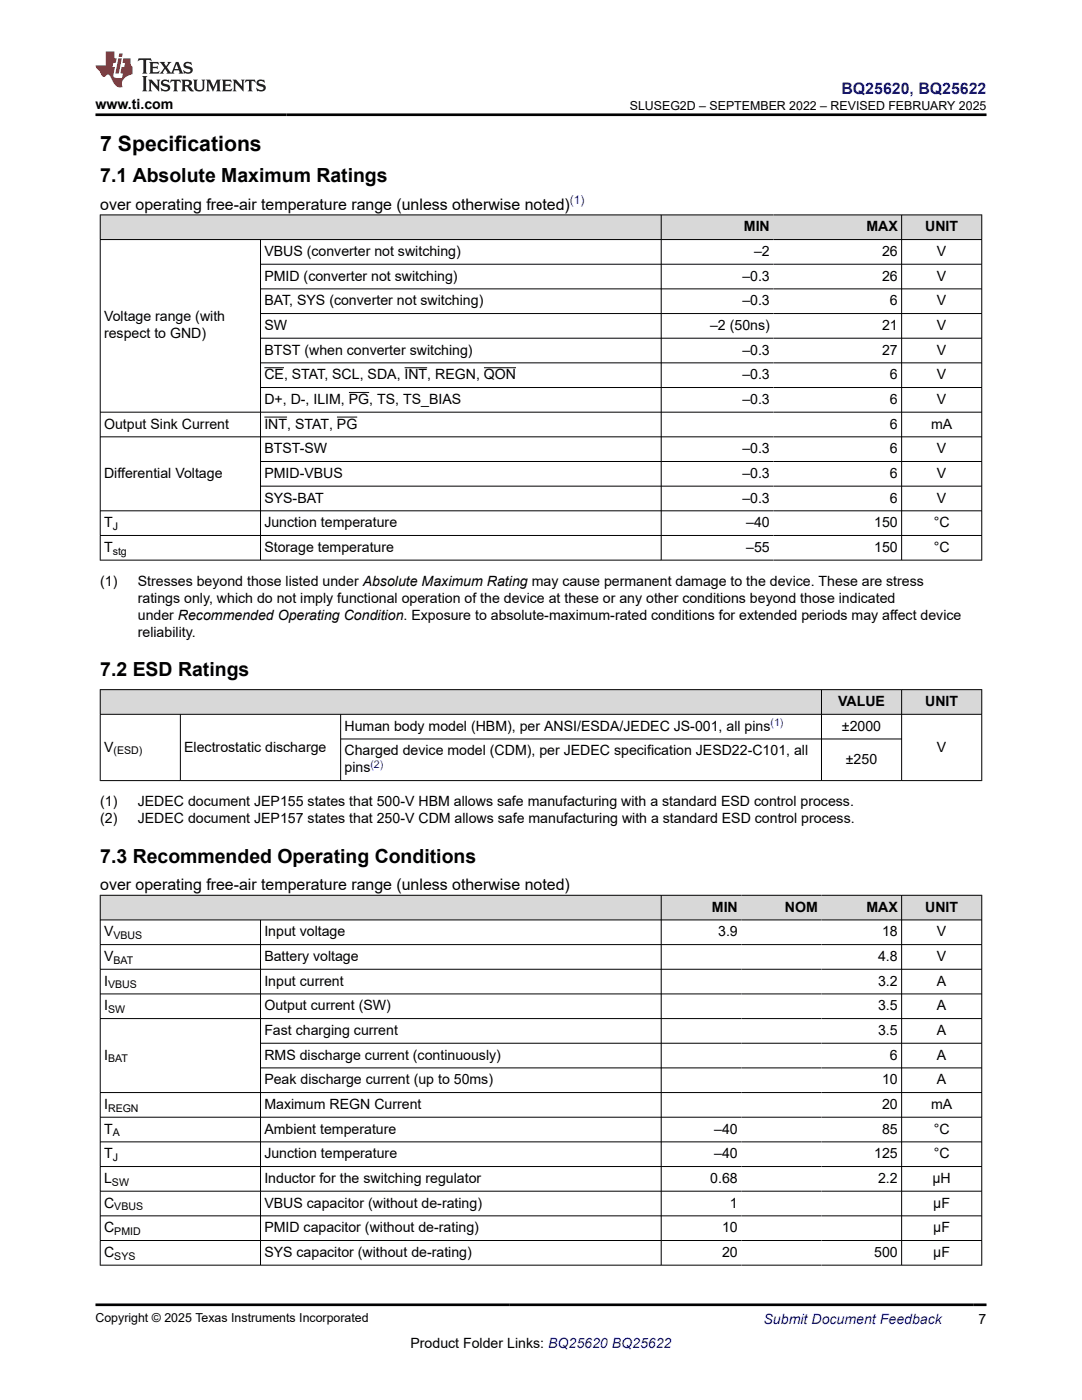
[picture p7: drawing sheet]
<svg xmlns="http://www.w3.org/2000/svg" width="216mm" height="279mm" viewBox="0 0 216 279" stroke-linecap="round" stroke-linejoin="round" font-family="sans-serif">
<defs><g id="words">
<text font-size="4.2" x="20" y="30.2">7 Specifications</text>
<g font-size="3.9">
<text x="20" y="36.4">7.1 Absolute Maximum Ratings</text>
<text x="20" y="135">7.2 ESD Ratings</text>
<text x="20" y="172.2">7.3 Recommended Operating Conditions</text>
</g>
<text font-size="3.2" fill="#00f" x="167.9" y="18.7">BQ25620, BQ25622</text>
<g font-size="3.2">
<text x="20" y="41.8">over operating free-air temperature range (unless otherwise noted)</text>
<text x="20" y="177.6">over operating free-air temperature range (unless otherwise noted)</text>
</g>
<g font-size="2.8">
<text x="19" y="21.8">www.ti.com</text>
<text x="148.4" y="46.2">MIN</text>
<text x="172.9" y="46.2">MAX</text>
<text x="184.6" y="46.2">UNIT</text>
<text x="52.7" y="51.1">VBUS (converter not switching)</text>
<text x="150.5" y="51.1">–2</text>
<text x="176" y="51.1">26</text>
<text x="187" y="51.1">V</text>
<text x="52.7" y="56">PMID (converter not switching)</text>
<text x="148.1" y="56">–0.3</text>
<text x="176" y="56">26</text>
<text x="187" y="56">V</text>
<text x="20.8" y="64.2">Voltage range (with</text>
<text x="52.7" y="60.9">BAT, SYS (converter not switching)</text>
<text x="52.7" y="65.8">SW</text>
<text x="141.7" y="65.8">–2 (50ns)</text>
<text x="148.1" y="60.9">–0.3</text>
<text x="176" y="65.8">21</text>
<text x="177.6" y="60.9">6</text>
<text x="187" y="60.9">V</text>
<text x="187" y="65.8">V</text>
<text x="20.8" y="67.5">respect to GND)</text>
<text x="52.7" y="70.8">BTST (when converter switching)</text>
<text x="148.1" y="70.8">–0.3</text>
<text x="176" y="70.8">27</text>
<text x="187" y="70.8">V</text>
<text x="52.7" y="75.7">CE, STAT, SCL, SDA, INT, REGN, QON</text>
<text x="148.1" y="75.7">–0.3</text>
<text x="177.6" y="75.7">6</text>
<text x="187" y="75.7">V</text>
<text x="52.7" y="80.6">D+, D-, ILIM, PG, TS, TS_BIAS</text>
<text x="148.1" y="80.6">–0.3</text>
<text x="177.6" y="80.6">6</text>
<text x="187" y="80.6">V</text>
<text x="20.8" y="85.5">Output Sink Current</text>
<text x="52.7" y="85.5">INT, STAT, PG</text>
<text x="177.6" y="85.5">6</text>
<text x="185.8" y="85.5">mA</text>
<text x="20.8" y="95.4">Differential Voltage</text>
<text x="52.7" y="90.5">BTST-SW</text>
<text x="52.7" y="95.4">PMID-VBUS</text>
<text x="148.1" y="90.5">–0.3</text>
<text x="148.1" y="95.4">–0.3</text>
<text x="177.6" y="90.5">6</text>
<text x="177.6" y="95.4">6</text>
<text x="187" y="90.5">V</text>
<text x="187" y="95.4">V</text>
<text x="52.7" y="100.3">SYS-BAT</text>
<text x="148.1" y="100.3">–0.3</text>
<text x="177.6" y="100.3">6</text>
<text x="187" y="100.3">V</text>
<text x="20.8" y="105.2">T</text>
<text x="52.7" y="105.2">Junction temperature</text>
<text x="148.9" y="105.2">–40</text>
<text x="174.4" y="105.2">150</text>
<text x="186.3" y="105.2">°C</text>
<text x="20.8" y="110.1">T</text>
<text x="52.7" y="110.1">Storage temperature</text>
<text x="148.9" y="110.1">–55</text>
<text x="174.4" y="110.1">150</text>
<text x="186.3" y="110.1">°C</text>
<text x="20" y="116.9">(1)</text>
<text x="27.5" y="116.9">Stresses beyond those listed under Absolute Maximum Rating may cause permanent damage to the device. These are stress</text>
<text x="27.5" y="120.3">ratings only, which do not imply functional operation of the device at these or any other conditions beyond those indicated</text>
<text x="27.5" y="123.7">under Recommended Operating Condition. Exposure to absolute-maximum-rated conditions for extended periods may affect device</text>
<text x="27.5" y="127.1">reliability.</text>
<text x="167.2" y="140.9">VALUE</text>
<text x="184.6" y="140.9">UNIT</text>
<text x="20.8" y="150">V</text>
<text x="36.8" y="150">Electrostatic discharge</text>
<text x="68.7" y="145.8">Human body model (HBM), per ANSI/ESDA/JEDEC JS-001, all pins</text>
<text x="168" y="145.8">±2000</text>
<text x="187" y="150">V</text>
<text x="68.7" y="150.8">Charged device model (CDM), per JEDEC specification JESD22-C101, all</text>
<text x="68.7" y="154.1">pins</text>
<text x="168.8" y="152.4">±250</text>
<text x="20" y="160.9">(1)</text>
<text x="27.5" y="160.9">JEDEC document JEP155 states that 500-V HBM allows safe manufacturing with a standard ESD control process.</text>
<text x="20" y="164.3">(2)</text>
<text x="27.5" y="164.3">JEDEC document JEP157 states that 250-V CDM allows safe manufacturing with a standard ESD control process.</text>
<text x="142" y="181.9">MIN</text>
<text x="156.6" y="181.9">NOM</text>
<text x="172.9" y="181.9">MAX</text>
<text x="184.6" y="181.9">UNIT</text>
<text x="20.8" y="186.9">V</text>
<text x="20.8" y="191.8">V</text>
<text x="52.7" y="186.9">Input voltage</text>
<text x="52.7" y="191.8">Battery voltage</text>
<text x="143.3" y="186.9">3.9</text>
<text x="175.2" y="191.8">4.8</text>
<text x="176" y="186.9">18</text>
<text x="187" y="186.9">V</text>
<text x="187" y="191.8">V</text>
<text x="20.8" y="196.7">I</text>
<text x="52.7" y="196.7">Input current</text>
<text x="175.2" y="196.7">3.2</text>
<text x="187" y="196.7">A</text>
<text x="20.8" y="201.6">I</text>
<text x="52.7" y="201.6">Output current (SW)</text>
<text x="175.2" y="201.6">3.5</text>
<text x="187" y="201.6">A</text>
<text x="52.7" y="206.6">Fast charging current</text>
<text x="175.2" y="206.6">3.5</text>
<text x="187" y="206.6">A</text>
<text x="20.8" y="211.5">I</text>
<text x="52.7" y="211.5">RMS discharge current (continuously)</text>
<text x="177.6" y="211.5">6</text>
<text x="187" y="211.5">A</text>
<text x="20.8" y="221.3">I</text>
<text x="52.7" y="216.4">Peak discharge current (up to 50ms)</text>
<text x="52.7" y="221.3">Maximum REGN Current</text>
<text x="176" y="216.4">10</text>
<text x="176" y="221.3">20</text>
<text x="185.8" y="221.3">mA</text>
<text x="187" y="216.4">A</text>
<text x="20.8" y="226.2">T</text>
<text x="52.7" y="226.2">Ambient temperature</text>
<text x="142.5" y="226.2">–40</text>
<text x="176" y="226.2">85</text>
<text x="186.3" y="226.2">°C</text>
<text x="20.8" y="231.2">T</text>
<text x="52.7" y="231.2">Junction temperature</text>
<text x="142.5" y="231.2">–40</text>
<text x="174.4" y="231.2">125</text>
<text x="186.3" y="231.2">°C</text>
<text x="20.8" y="236.1">L</text>
<text x="52.7" y="236.1">Inductor for the switching regulator</text>
<text x="141.7" y="236.1">0.68</text>
<text x="175.2" y="236.1">2.2</text>
<text x="186.1" y="236.1">µH</text>
<text x="20.8" y="241">C</text>
<text x="20.8" y="245.9">C</text>
<text x="52.7" y="241">VBUS capacitor (without de-rating)</text>
<text x="52.7" y="245.9">PMID capacitor (without de-rating)</text>
<text x="144.1" y="245.9">10</text>
<text x="145.7" y="241">1</text>
<text x="186.2" y="241">µF</text>
<text x="186.2" y="245.9">µF</text>
<text x="20.8" y="250.8">C</text>
<text x="52.7" y="250.8">SYS capacitor (without de-rating)</text>
<text x="144.1" y="250.8">20</text>
<text x="174.4" y="250.8">500</text>
<text x="186.2" y="250.8">µF</text>
<text x="81.9" y="269">Product Folder Links: BQ25620 BQ25622</text>
<text x="195.3" y="264.2">7</text>
</g>
<text font-size="2.8" fill="#00f" x="152.4" y="264.2">Submit Document Feedback</text>
<g font-size="2.5">
<text x="125.7" y="21.9">SLUSEG2D – SEPTEMBER 2022 – REVISED FEBRUARY 2025</text>
<text x="19" y="263.9">Copyright © 2025 Texas Instruments Incorporated</text>
</g>
<text font-size="2.4" fill="#00f" x="113.7" y="40.8">(1)</text>
<g font-size="2.1">
<text x="22.5" y="105.8">J</text>
<text x="22.5" y="110.7">stg</text>
<text x="22.6" y="150.5">(ESD)</text>
<text x="22.6" y="187.4">VBUS</text>
<text x="21.6" y="197.3">VBUS</text>
<text x="22.6" y="192.4">BAT</text>
<text x="21.6" y="202.2">SW</text>
<text x="21.6" y="212">BAT</text>
<text x="21.6" y="221.9">REGN</text>
<text x="22.5" y="226.8">A</text>
<text x="22.5" y="231.7">J</text>
<text x="22.3" y="236.6">SW</text>
<text x="22.8" y="241.6">VBUS</text>
<text x="22.8" y="246.5">PMID</text>
<text x="22.8" y="251.4">SYS</text>
</g>
<g font-size="2.1" fill="#00f">
<text x="153.8" y="144.9">(1)</text>
<text x="73.9" y="153.2">(2)</text>
</g>
</g></defs>
<g fill="#d8d8d8">
<path d="M20 42.9h175.9v4.9h-175.9z" fill-rule="evenodd"/>
<path d="M20.1 43h111.8v4.7h-111.8z" fill-rule="evenodd"/>
<path d="M132 43h22.3v4.7h-22.3z" fill-rule="evenodd"/>
<path d="M154.3 43h25.5v4.7h-25.5z" fill-rule="evenodd"/>
<path d="M180 43h15.8v4.7h-15.8z" fill-rule="evenodd"/>
</g>
<g fill="none" stroke="#000" stroke-width=".2">
<path d="M19.9 42.9h176.1M19.9 47.8h176.1M20 42.8v69M52 47.8v64M52 52.7h144M52 57.7h144M131.9 42.8v69M179.9 42.8v69M195.9 42.8v69M52 62.6h144M52 67.5h144M52 72.4h144"/>
<path d="M52 77.3h144M52.7 73.4h4M69.6 78.3h4.1M80.7 73.4h4.6M96.6 73.4h6.4M19.9 82.3h176.1M19.9 87.2h176.1M52 92.1h144M52 97h144M52.7 83.2h4.6M67.2 83.2h4.1M19.9 101.9h176.1"/>
<path d="M19.9 106.9h176.1M19.9 111.8h176.1"/>
</g>
<g fill="#d8d8d8">
<path d="M20 137.6h175.9v5h-175.9z" fill-rule="evenodd"/>
<path d="M20.1 137.7h143.8v4.8h-143.8z" fill-rule="evenodd"/>
<path d="M164 137.7h15.8v4.8h-15.8z" fill-rule="evenodd"/>
<path d="M180 137.7h15.8v4.8h-15.8z" fill-rule="evenodd"/>
</g>
<path d="M19.9 137.6h176.1M20 137.6v18.2M163.9 137.6v18.2M179.9 137.6v18.2M195.9 137.6v18.2M19.9 142.6h176.1M19.9 155.8h176.1M36 142.6v13.2M68 142.6v13.2M68 147.5h112" fill="none" stroke="#000" stroke-width=".2"/>
<g fill="#d8d8d8">
<path d="M20 178.7h175.9v4.9h-175.9z" fill-rule="evenodd"/>
<path d="M20.1 178.7h111.8v4.8h-111.8z" fill-rule="evenodd"/>
<path d="M132 178.7h15.9v4.8h-15.9z" fill-rule="evenodd"/>
<path d="M147.9 178.7h16v4.8h-16z" fill-rule="evenodd"/>
<path d="M163.9 178.7h15.9v4.8h-15.9z" fill-rule="evenodd"/>
<path d="M180 178.7h15.8v4.8h-15.8z" fill-rule="evenodd"/>
</g>
<g fill="none" stroke="#000" stroke-width=".2">
<path d="M19.9 178.7h176.1M20 178.6v74M131.9 178.6v74M179.9 178.6v74M195.9 178.6v74M19.9 183.6h176.1M19.9 188.5h176.1M19.9 193.4h176.1M19.9 198.4h176.1M52 183.6v69M19.9 203.3h176.1M52 208.2h144"/>
<path d="M52 213.1h144M196 218h-176.1M19.9 223h176.1M19.9 227.9h176.1M19.9 232.8h176.1M19.9 237.7h176.1M19.9 242.6h176.1M19.9 247.6h176.1M19.9 252.5h176.1"/>
</g>
<path d="M27.7 11.6l-.2 .6 .5-.2h.6v.1v2.2l-.2 .4h1l-.2-.4v-2.2v-.1h.5l.5 .2-.1-.6zM29.8 12.4l.2 .3v1.6l-.2 .4h1.9l.1-.6a1.08 1.08 0 0 1-1.3 .2v-.7h.6l.4 .2v-.7l-.4 .2h-.6v-.5l.2-.2a1 1 0 0 1 1 .3l-.1-.5zM31.8 12.4l1 1.1-1 1.2h.9l-.2-.2 .4-.8 .5 .8-.2 .2h1.6l-.2-.2 .1-.5h1l.1 .5-.1 .2h.9l-.2-.4-.8-1.9h-.5l-1 2.1-.8-1.1 .9-1h-.8l.2 .2-.5 .6-.3-.6 .1-.2zM35.2 12.8l.4 1h-.8zM36.8 12.5a.65 .65 0 0 0-.2 .7 .65 .65 0 0 0 .6 .5l.7 .1 .1 .3a.79 .79 0 0 1-.7 .4 .79 .79 0 0 1-.7-.5l.1 .7 .2-.1a.93 .93 0 0 0 1.1 0 .93 .93 0 0 0 .4-.9 1.46 1.46 0 0 0-1.2-.6l-.1-.3a1.09 1.09 0 0 1 1.2 .2l-.2-.6-.1 .1-.6-.2zM28.4 15.2l.2 .4v2.2l-.2 .4h1l-.2-.4v-2.2l.2-.4zM29.6 15.9l.2 .4v1.5l-.2 .4h.8l-.3-.4v-1.3l1.7 1.8v-2l.2-.4h-.8l.2 .2 .1 1.1-1.2-1.3zM32.3 16a.65 .65 0 0 0-.2 .8 .65 .65 0 0 0 .7 .4l.6 .2 .1 .2a.79 .79 0 0 1-.7 .4 .79 .79 0 0 1-.7-.5l.1 .7 .2-.1a.93 .93 0 0 0 1.1 .1 .93 .93 0 0 0 .4-1 1.46 1.46 0 0 0-1.2-.5l-.1-.4a1.09 1.09 0 0 1 1.2 .2l-.2-.6-.1 .1-.6-.1zM34.1 15.9l-.1 .6a.63 .63 0 0 1 .7-.3l.1 1.6-.3 .4h1l-.2-.4v-1.6a.66 .66 0 0 1 .8 .3l-.1-.6zM36.2 15.9l.2 .4v1.5l-.2 .4h.9l-.2-.2v-.7h.5l.1 .2a.79 .79 0 0 0 1.2 .6l-1-.9a.61 .61 0 0 0 .6-.6 .61 .61 0 0 0-.5-.7zM36.9 16.2h.2a.47 .47 0 0 1 .5 .1 .47 .47 0 0 1 .1 .5l-.2 .1-.6 .1zM38.5 15.9l.2 .2a2.27 2.27 0 0 0 .4 2 1.04 1.04 0 0 0 1.7-.7v-1.3l.2-.2h-.8l.2 .4v1.1a.6 .6 0 0 1-.6 .6 .6 .6 0 0 1-.6-.6v-1.1l.3-.4zM41.1 15.9l.2 .4v1.5l-.2 .4h.7l-.2-.4v-1.4l.9 1.9 .8-1.9v1.4l-.2 .4h1l-.3-.4v-1.5l.3-.4h-.8l-.7 1.5-.7-1.5zM44.3 15.9l.2 .4v1.5l-.2 .4h1.9l.1-.6a1.09 1.09 0 0 1-1.3 .2v-.7h.6l.4 .2v-.6l-.4 .2h-.6v-.6l.2-.1a1.01 1.01 0 0 1 1 .3l-.1-.6zM46.4 15.9l.3 .4v1.5l-.3 .4h.8l-.2-.4v-1.3l1.6 1.8v-2l.2-.4h-.7l.2 .2v1.1l-1.2-1.3zM49 15.9l-.1 .6a.63 .63 0 0 1 .8-.3v1.6l-.3 .4h1l-.2-.4v-1.6a.66 .66 0 0 1 .8 .3l-.1-.6zM51.4 16a.65 .65 0 0 0-.2 .8 .65 .65 0 0 0 .6 .4l.6 .2 .2 .2a.79 .79 0 0 1-.8 .4 .79 .79 0 0 1-.6-.5l.1 .7 .2-.1a.93 .93 0 0 0 1 .1 .93 .93 0 0 0 .5-1 1.46 1.46 0 0 0-1.3-.5l-.1-.4a1.09 1.09 0 0 1 1.3 .2l-.2-.6-.2 .1-.5-.1z" fill="#231f20"/>
<path d="M21.1 10.3v2.7h-2.1l.1 .4 .9 1a.95 .95 0 0 0 .9 .9 .59 .59 0 0 1 .6-.4 .59 .59 0 0 1 .5 .3l.4 .8a1.59 1.59 0 0 0 2.1 1.4 1.61 1.61 0 0 1 1-2.3l1-.3-.1-1.5a1.59 1.59 0 0 1-.4-1.7h-1.4l-.2 .9h.5l-.1 .9h-.5l-.2 .9v.3l.4 .1-.2 .9h-.6a.73 .73 0 0 1-1.1-.7l.3-1.5h-.5l.2-.9h.5l.2-.9h-.5v-1.3zM23.6 11.6l-.6 3.1h.7l.6-3.1zM23.8 10.7l-.1 .6h.7l.1-.6z" fill="#ed1c24"/>
<path d="M19 22.9h177.8M19 260.4h177.8" fill="none" stroke="#000" stroke-width=".53"/>
<use href="#words"/>
</svg>
